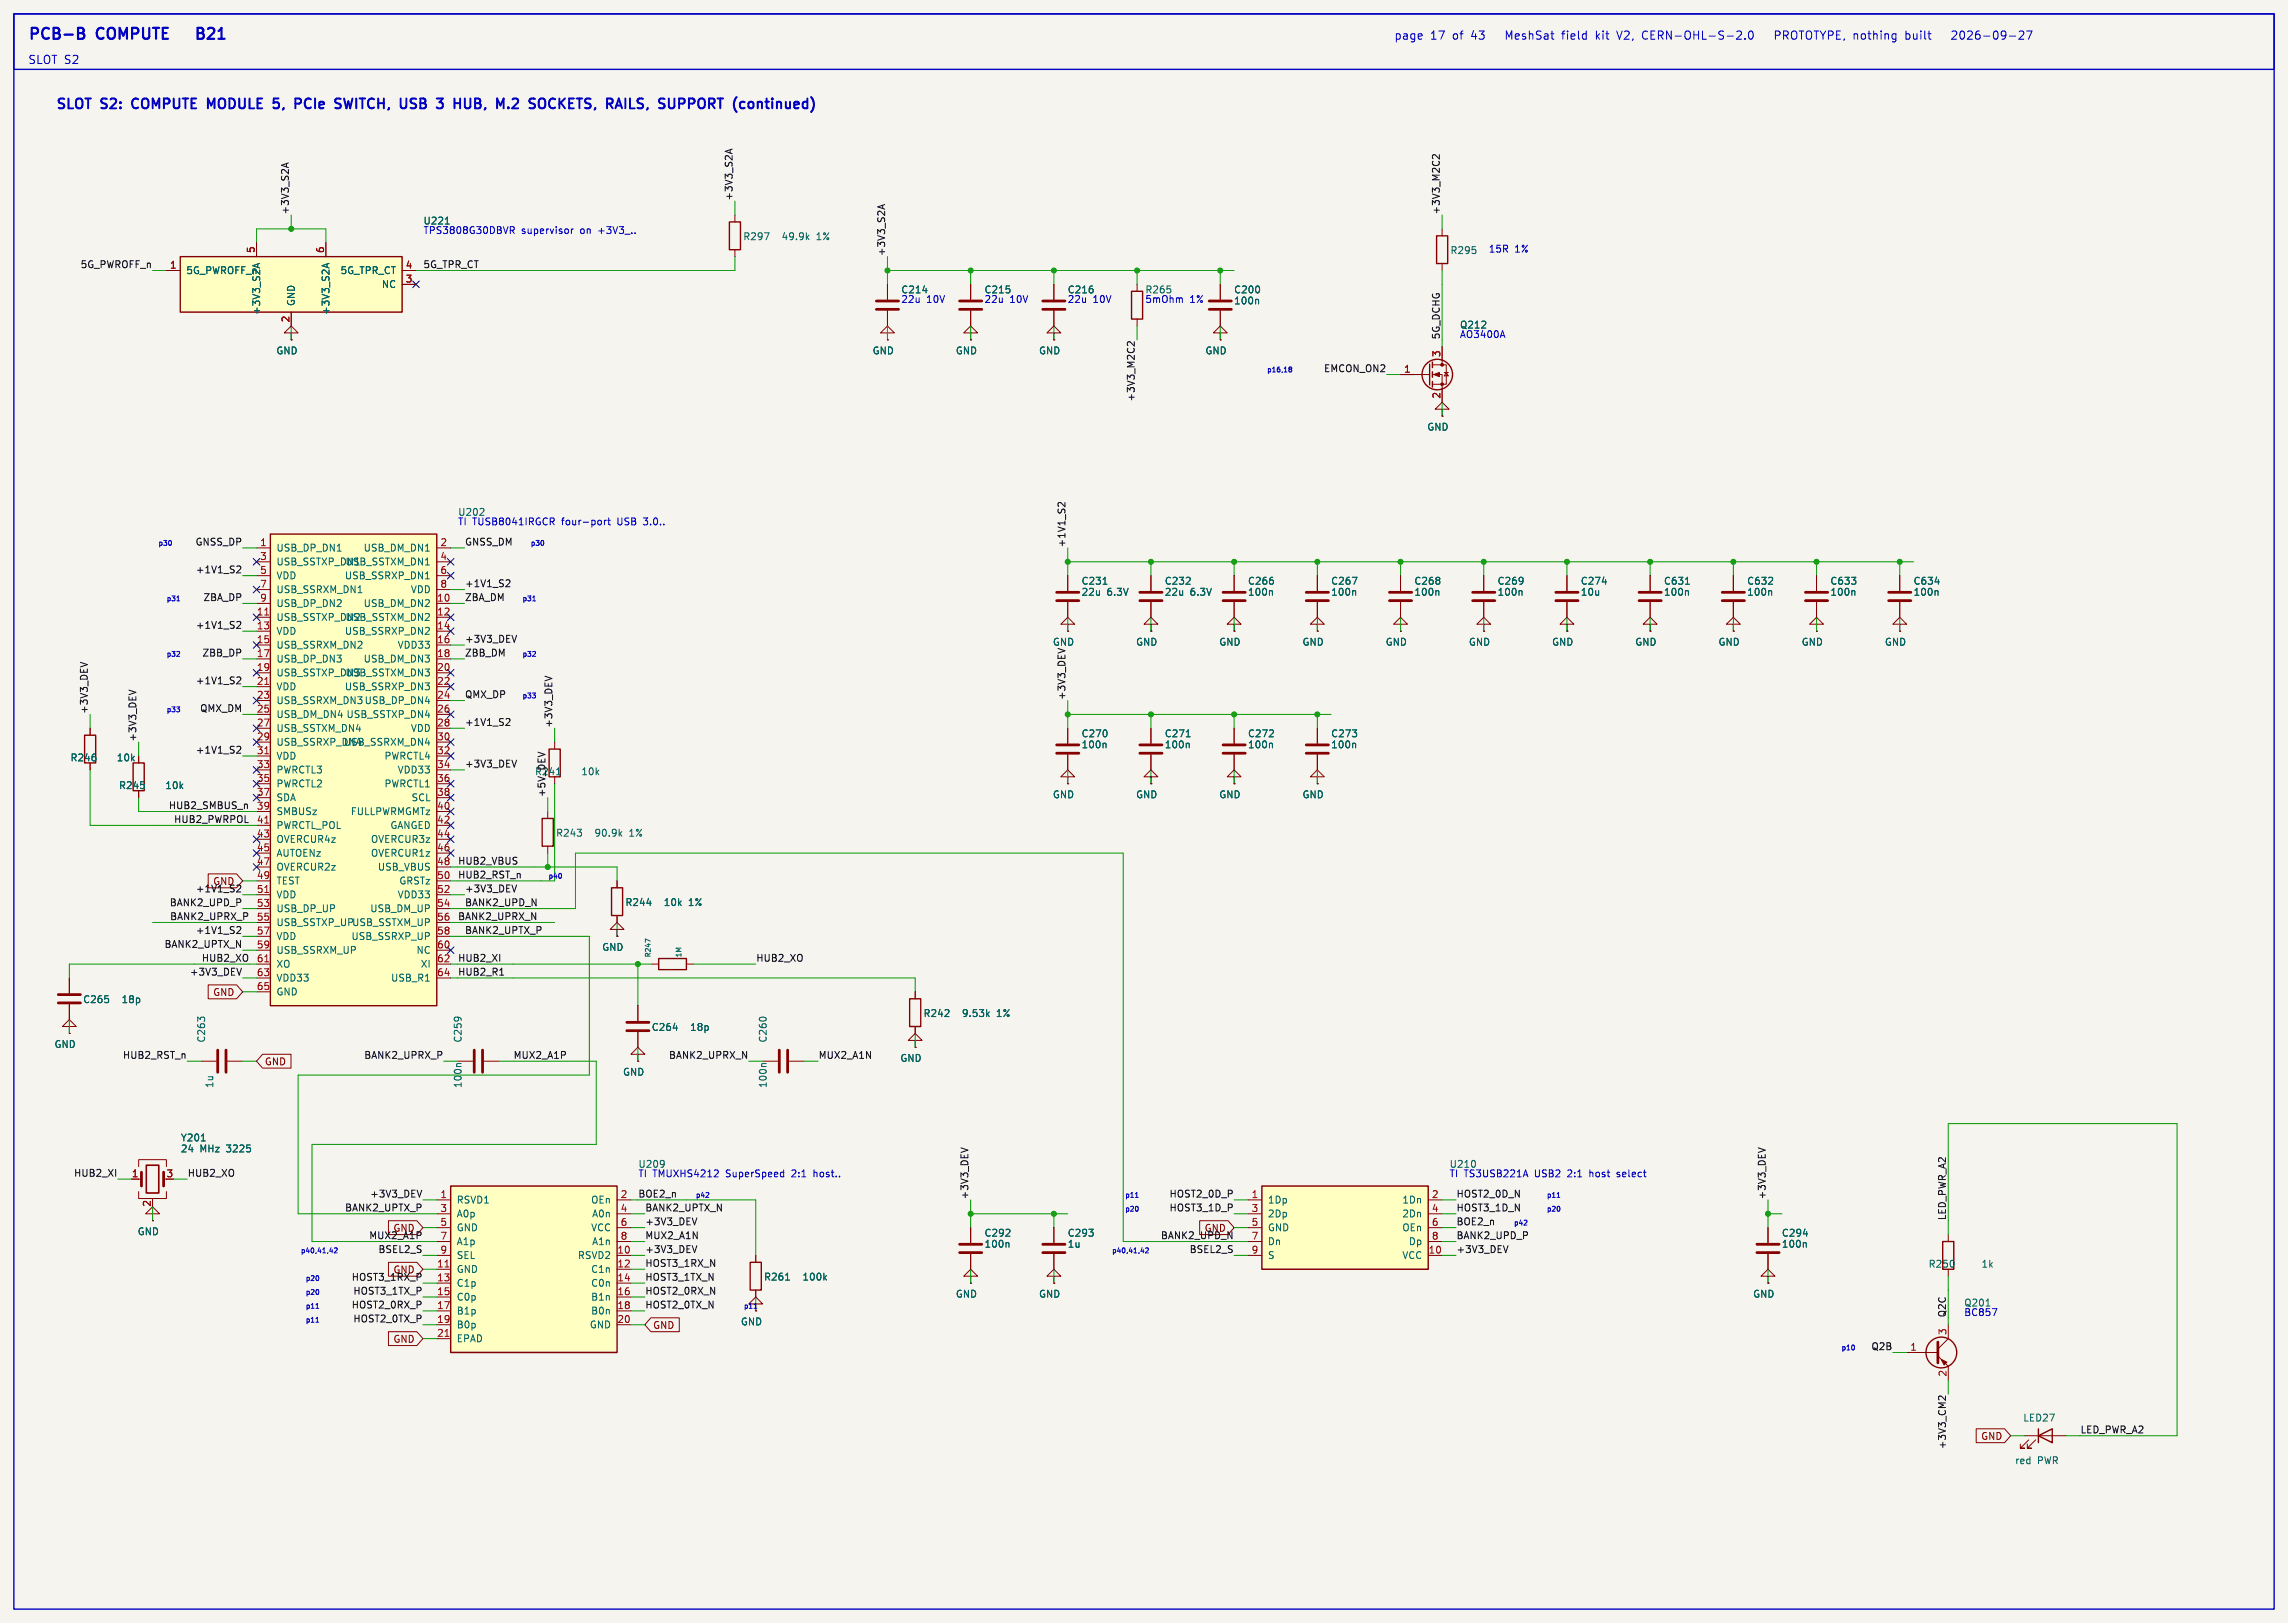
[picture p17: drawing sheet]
<svg xmlns="http://www.w3.org/2000/svg" width="419mm" height="297mm" viewBox="0 0 419 297" stroke-linecap="round" stroke-linejoin="round" font-family="sans-serif">
<defs><g id="words">
<g font-size="2.8" fill="#0000c2">
<text x="5.1" y="7.4">PCB-B</text>
<text x="17.9" y="7.4">COMPUTE</text>
<text x="38.7" y="7.4">B21</text>
</g>
<g font-size="2.5" fill="#0000c2">
<text x="10.2" y="20.1">SLOT</text>
<text x="18.7" y="20.1">S2:</text>
<text x="25.1" y="20.1">COMPUTE</text>
<text x="39.6" y="20.1">MODULE</text>
<text x="52.4" y="20.1">5,</text>
<text x="57" y="20.1">PCIe</text>
<text x="65.1" y="20.1">SWITCH,</text>
<text x="77.8" y="20.1">USB</text>
<text x="85.3" y="20.1">3</text>
<text x="89.1" y="20.1">HUB,</text>
<text x="97.6" y="20.1">M.2</text>
<text x="104.3" y="20.1">SOCKETS,</text>
<text x="119.2" y="20.1">RAILS,</text>
<text x="129.5" y="20.1">SUPPORT</text>
<text x="143.8" y="20.1">(continued)</text>
</g>
<g font-size="2.1" fill="#0000c2">
<text x="5.1" y="11.8">SLOT S2</text>
<text x="255.3" y="7.4">page</text>
<text x="262" y="7.4">17</text>
<text x="266.1" y="7.4">of</text>
<text x="269.6" y="7.4">43</text>
<text x="276.4" y="7.4">MeshSat</text>
<text x="286.9" y="7.4">field</text>
<text x="293.2" y="7.4">kit</text>
<text x="297.3" y="7.4">V2,</text>
<text x="302" y="7.4">CERN-OHL-S-2.0</text>
<text x="326.8" y="7.4">PROTOTYPE, nothing</text>
<text x="351" y="7.4">built</text>
<text x="360" y="7.4">2026-09-27</text>
</g>
<g font-size="1.8" fill="#0f0f0f">
<text x="53" y="39.4" transform="rotate(-90 53 39.4)">+3V3_S2A</text>
<text x="134.3" y="36.8" transform="rotate(-90 134.3 36.8)">+3V3_S2A</text>
<text x="263.8" y="39.4" transform="rotate(-90 263.8 39.4)">+3V3_M2C2</text>
<text x="162.2" y="47" transform="rotate(-90 162.2 47)">+3V3_S2A</text>
<text x="14.7" y="49.2">5G_PWROFF_n</text>
<text x="77.5" y="49.2">5G_TPR_CT</text>
<text x="263.8" y="62.2" transform="rotate(-90 263.8 62.2)">5G_DCHG</text>
<text x="242.4" y="68.2">EMCON_ON2</text>
<text x="207.9" y="73.6" transform="rotate(-90 207.9 73.6)">+3V3_M2C2</text>
<text x="35.7" y="100">GNSS_DP</text>
<text x="85.1" y="100">GNSS_DM</text>
<text x="195.2" y="100.3" transform="rotate(-90 195.2 100.3)">+1V1_S2</text>
<text x="35.8" y="105.1">+1V1_S2</text>
<text x="85.1" y="107.6">+1V1_S2</text>
<text x="37.2" y="110.1">ZBA_DP</text>
<text x="85.1" y="110.1">ZBA_DM</text>
<text x="35.8" y="115.2">+1V1_S2</text>
<text x="85.1" y="117.8">+3V3_DEV</text>
<text x="35.8" y="125.4">+1V1_S2</text>
<text x="37" y="120.3">ZBB_DP</text>
<text x="85.1" y="120.3">ZBB_DM</text>
<text x="16.2" y="130.8" transform="rotate(-90 16.2 130.8)">+3V3_DEV</text>
<text x="36.6" y="130.5">QMX_DM</text>
<text x="85.1" y="127.9">QMX_DP</text>
<text x="195.2" y="128.3" transform="rotate(-90 195.2 128.3)">+3V3_DEV</text>
<text x="25.1" y="135.9" transform="rotate(-90 25.1 135.9)">+3V3_DEV</text>
<text x="85.1" y="133">+1V1_S2</text>
<text x="101.3" y="133.4" transform="rotate(-90 101.3 133.4)">+3V3_DEV</text>
<text x="35.8" y="138.1">+1V1_S2</text>
<text x="85.1" y="140.6">+3V3_DEV</text>
<text x="97.9" y="142.1">R241</text>
<text x="30.8" y="148.2">HUB2_SMBUS_n</text>
<text x="100" y="146.1" transform="rotate(-90 100 146.1)">+5V_DEV</text>
<text x="31.8" y="150.8">HUB2_PWRPOL</text>
<text x="83.8" y="160.9">HUB2_RST_n</text>
<text x="83.8" y="158.4">HUB2_VBUS</text>
<text x="31" y="166">BANK2_UPD_P</text>
<text x="35.8" y="163.5">+1V1_S2</text>
<text x="38.9" y="162.2">GND</text>
<text x="85.1" y="166">BANK2_UPD_N</text>
<text x="85.1" y="163.5">+3V3_DEV</text>
<text x="30" y="173.6">BANK2_UPTX_N</text>
<text x="31.1" y="168.6">BANK2_UPRX_P</text>
<text x="35.8" y="171.1">+1V1_S2</text>
<text x="83.8" y="168.6">BANK2_UPRX_N</text>
<text x="85.1" y="171.1">BANK2_UPTX_P</text>
<text x="34.7" y="178.7">+3V3_DEV</text>
<text x="36.9" y="176.2">HUB2_XO</text>
<text x="83.8" y="178.7">HUB2_R1</text>
<text x="83.8" y="176.2">HUB2_XI</text>
<text x="138.4" y="176.2">HUB2_XO</text>
<text x="22.4" y="194">HUB2_RST_n</text>
<text x="66.6" y="194">BANK2_UPRX_P</text>
<text x="94" y="194">MUX2_A1P</text>
<text x="122.4" y="194">BANK2_UPRX_N</text>
<text x="149.9" y="194">MUX2_A1N</text>
<text x="13.5" y="215.6">HUB2_XI</text>
<text x="34.3" y="215.6">HUB2_XO</text>
<text x="63.1" y="221.9">BANK2_UPTX_P</text>
<text x="67.7" y="219.4">+3V3_DEV</text>
<text x="116.8" y="219.4">BOE2_n</text>
<text x="118.1" y="221.9">BANK2_UPTX_N</text>
<text x="177.5" y="219.7" transform="rotate(-90 177.5 219.7)">+3V3_DEV</text>
<text x="214.1" y="221.9">HOST3_1D_P</text>
<text x="214.1" y="219.4">HOST2_0D_P</text>
<text x="266.7" y="221.9">HOST3_1D_N</text>
<text x="266.7" y="219.4">HOST2_0D_N</text>
<text x="323.5" y="219.7" transform="rotate(-90 323.5 219.7)">+3V3_DEV</text>
<text x="67.5" y="227">MUX2_A1P</text>
<text x="72" y="225.7">GND</text>
<text x="118.1" y="224.4">+3V3_DEV</text>
<text x="118.1" y="227">MUX2_A1N</text>
<text x="212.6" y="227">BANK2_UPD_N</text>
<text x="220.6" y="225.7">GND</text>
<text x="266.7" y="224.4">BOE2_n</text>
<text x="266.7" y="227">BANK2_UPD_P</text>
<text x="356.5" y="223.5" transform="rotate(-90 356.5 223.5)">LED_PWR_A2</text>
<text x="69.2" y="229.5">BSEL2_S</text>
<text x="72" y="233.4">GND</text>
<text x="118.1" y="229.5">+3V3_DEV</text>
<text x="118.1" y="232.1">HOST3_1RX_N</text>
<text x="217.8" y="229.5">BSEL2_S</text>
<text x="266.7" y="229.5">+3V3_DEV</text>
<text x="64.3" y="234.6">HOST3_1RX_P</text>
<text x="64.3" y="239.7">HOST2_0RX_P</text>
<text x="64.6" y="237.1">HOST3_1TX_P</text>
<text x="118.1" y="237.1">HOST2_0RX_N</text>
<text x="118.1" y="239.7">HOST2_0TX_N</text>
<text x="118.1" y="234.6">HOST3_1TX_N</text>
<text x="64.6" y="242.2">HOST2_0TX_P</text>
<text x="356.5" y="241.3" transform="rotate(-90 356.5 241.3)">Q2C</text>
<text x="342.7" y="247.3">Q2B</text>
<text x="381" y="262.5">LED_PWR_A2</text>
<text x="356.5" y="265.5" transform="rotate(-90 356.5 265.5)">+3V3_CM2</text>
</g>
<g font-size="1.8" fill="#006464">
<text x="77.5" y="41.3">U221</text>
<text x="77.5" y="42.9">TPS3808G30DBVR</text>
<text x="136" y="44.2">R297</text>
<text x="143.1" y="44.2">49.9k</text>
<text x="149.5" y="44.2">1%</text>
<text x="265.6" y="46.7">R295</text>
<text x="34" y="50.4">5G_PWROFF_n</text>
<text x="62.3" y="50.4">5G_TPR_CT</text>
<text x="69.8" y="52.9">NC</text>
<text x="165" y="53.9">C214</text>
<text x="180.2" y="53.9">C215</text>
<text x="195.5" y="53.9">C216</text>
<text x="226" y="53.9">C200</text>
<text x="47.9" y="57.8" transform="rotate(-90 47.9 57.8)">+3V3_S2A</text>
<text x="54.2" y="56.1" transform="rotate(-90 54.2 56.1)">GND</text>
<text x="60.6" y="57.8" transform="rotate(-90 60.6 57.8)">+3V3_S2A</text>
<text x="226" y="55.9">100n</text>
<text x="50.5" y="65.1">GND</text>
<text x="159.7" y="65.1">GND</text>
<text x="175" y="65.1">GND</text>
<text x="190.2" y="65.1">GND</text>
<text x="220.7" y="65.1">GND</text>
<text x="267.3" y="60.4">Q212</text>
<text x="261.3" y="79.1">GND</text>
<text x="50.5" y="101.2">USB_DP_DN1</text>
<text x="66.5" y="101.2">USB_DM_DN1</text>
<text x="50.5" y="103.7">USB_SSTXP_DN1</text>
<text x="50.5" y="106.3">VDD</text>
<text x="63.1" y="106.3">USB_SSRXP_DN1</text>
<text x="63.2" y="103.7">USB_SSTXM_DN1</text>
<text x="198" y="107.3">C231</text>
<text x="213.3" y="107.3">C232</text>
<text x="228.5" y="107.3">C266</text>
<text x="243.7" y="107.3">C267</text>
<text x="259" y="107.3">C268</text>
<text x="274.2" y="107.3">C269</text>
<text x="289.5" y="107.3">C274</text>
<text x="304.7" y="107.3">C631</text>
<text x="319.9" y="107.3">C632</text>
<text x="335.2" y="107.3">C633</text>
<text x="350.4" y="107.3">C634</text>
<text x="50.5" y="108.8">USB_SSRXM_DN1</text>
<text x="50.5" y="111.4">USB_DP_DN2</text>
<text x="50.5" y="113.9">USB_SSTXP_DN2</text>
<text x="63.2" y="113.9">USB_SSTXM_DN2</text>
<text x="66.5" y="111.4">USB_DM_DN2</text>
<text x="75.2" y="108.8">VDD</text>
<text x="198" y="109.3">22u</text>
<text x="202.8" y="109.3">6.3V</text>
<text x="213.3" y="109.3">22u</text>
<text x="218" y="109.3">6.3V</text>
<text x="228.5" y="109.3">100n</text>
<text x="243.7" y="109.3">100n</text>
<text x="259" y="109.3">100n</text>
<text x="274.2" y="109.3">100n</text>
<text x="289.5" y="109.3">10u</text>
<text x="304.7" y="109.3">100n</text>
<text x="319.9" y="109.3">100n</text>
<text x="335.2" y="109.3">100n</text>
<text x="350.4" y="109.3">100n</text>
<text x="50.5" y="116.4">VDD</text>
<text x="50.5" y="119">USB_SSRXM_DN2</text>
<text x="63.1" y="116.4">USB_SSRXP_DN2</text>
<text x="72.7" y="119">VDD33</text>
<text x="192.8" y="118.4">GND</text>
<text x="208" y="118.4">GND</text>
<text x="223.2" y="118.4">GND</text>
<text x="238.5" y="118.4">GND</text>
<text x="253.7" y="118.4">GND</text>
<text x="269" y="118.4">GND</text>
<text x="284.2" y="118.4">GND</text>
<text x="299.4" y="118.4">GND</text>
<text x="314.7" y="118.4">GND</text>
<text x="329.9" y="118.4">GND</text>
<text x="345.2" y="118.4">GND</text>
<text x="50.5" y="121.5">USB_DP_DN3</text>
<text x="50.5" y="124.1">USB_SSTXP_DN3</text>
<text x="63.2" y="124.1">USB_SSTXM_DN3</text>
<text x="66.5" y="121.5">USB_DM_DN3</text>
<text x="50.5" y="126.6">VDD</text>
<text x="50.5" y="129.1">USB_SSRXM_DN3 USB_DP_DN4</text>
<text x="50.5" y="131.7">USB_DM_DN4 USB_SSTXP_DN4</text>
<text x="63.1" y="126.6">USB_SSRXP_DN3</text>
<text x="50.5" y="134.2">USB_SSTXM_DN4</text>
<text x="50.5" y="136.8">USB_SSRXP_DN4</text>
<text x="62.9" y="136.8">USB_SSRXM_DN4</text>
<text x="75.2" y="134.2">VDD</text>
<text x="198" y="135.2">C270</text>
<text x="198" y="137.2">100n</text>
<text x="213.3" y="135.2">C271</text>
<text x="213.3" y="137.2">100n</text>
<text x="228.5" y="135.2">C272</text>
<text x="228.5" y="137.2">100n</text>
<text x="243.7" y="135.2">C273</text>
<text x="243.7" y="137.2">100n</text>
<text x="12.8" y="139.6">R246</text>
<text x="21.3" y="139.6">10k</text>
<text x="50.5" y="139.3">VDD</text>
<text x="50.5" y="141.8">PWRCTL3</text>
<text x="70.3" y="139.3">PWRCTL4</text>
<text x="72.7" y="141.8">VDD33</text>
<text x="106.4" y="142.1">10k</text>
<text x="21.7" y="144.7">R245</text>
<text x="30.2" y="144.7">10k</text>
<text x="50.5" y="144.4">PWRCTL2</text>
<text x="50.5" y="146.9">SDA</text>
<text x="50.5" y="149.5">SMBUSz</text>
<text x="64.2" y="149.5">FULLPWRMGMTz</text>
<text x="70.3" y="144.4">PWRCTL1</text>
<text x="75.3" y="146.9">SCL</text>
<text x="192.8" y="146.4">GND</text>
<text x="208" y="146.4">GND</text>
<text x="223.2" y="146.4">GND</text>
<text x="238.5" y="146.4">GND</text>
<text x="50.5" y="152">PWRCTL_POL</text>
<text x="50.5" y="154.5">OVERCUR4z</text>
<text x="67.8" y="154.5">OVERCUR3z</text>
<text x="71.4" y="152">GANGED</text>
<text x="101.8" y="153.4">R243</text>
<text x="108.8" y="153.4">90.9k</text>
<text x="115.2" y="153.4">1%</text>
<text x="50.5" y="157.1">AUTOENz</text>
<text x="50.5" y="159.6">OVERCUR2z</text>
<text x="67.8" y="157.1">OVERCUR1z</text>
<text x="69.1" y="159.6">USB_VBUS</text>
<text x="50.5" y="162.2">TEST</text>
<text x="50.5" y="164.7">VDD</text>
<text x="50.5" y="167.2">USB_DP_UP</text>
<text x="67.7" y="167.2">USB_DM_UP</text>
<text x="72.7" y="164.7">VDD33</text>
<text x="73" y="162.2">GRSTz</text>
<text x="114.5" y="166.1">R244</text>
<text x="121.5" y="166.1">10k</text>
<text x="126.1" y="166.1">1%</text>
<text x="50.5" y="169.8">USB_SSTXP_UPUSB_SSTXM_UP</text>
<text x="50.5" y="172.3">VDD</text>
<text x="64.3" y="172.3">USB_SSRXP_UP</text>
<text x="50.5" y="174.9">USB_SSRXM_UP</text>
<text x="50.5" y="177.4">XO</text>
<text x="50.5" y="179.9">VDD33</text>
<text x="71.5" y="179.9">USB_R1</text>
<text x="76.2" y="174.9">NC</text>
<text x="77" y="177.4">XI</text>
<text x="110.2" y="174.3">GND</text>
<text x="15.1" y="183.9">C265</text>
<text x="22.2" y="183.9">18p</text>
<text x="50.5" y="182.5">GND</text>
<text x="37.8" y="191" transform="rotate(-90 37.8 191)">C263</text>
<text x="84.8" y="191" transform="rotate(-90 84.8 191)">C259</text>
<text x="119.3" y="189">C264</text>
<text x="126.3" y="189">18p</text>
<text x="140.6" y="191" transform="rotate(-90 140.6 191)">C260</text>
<text x="169.1" y="186.4">R242</text>
<text x="176.1" y="186.4">9.53k</text>
<text x="182.5" y="186.4">1%</text>
<text x="9.9" y="192.1">GND</text>
<text x="114" y="197.2">GND</text>
<text x="164.8" y="194.6">GND</text>
<text x="39.3" y="199.3" transform="rotate(-90 39.3 199.3)">1u</text>
<text x="84.8" y="199.3" transform="rotate(-90 84.8 199.3)">100n</text>
<text x="140.6" y="199.3" transform="rotate(-90 140.6 199.3)">100n</text>
<text x="33" y="209.2">Y201</text>
<text x="33" y="211.2">24</text>
<text x="36.6" y="211.2">MHz</text>
<text x="41.6" y="211.2">3225</text>
<text x="83.6" y="220.6">RSVD1</text>
<text x="108.2" y="220.6">OEn</text>
<text x="232.2" y="220.6">1Dp</text>
<text x="256.8" y="220.6">1Dn</text>
<text x="25.1" y="226.4">GND</text>
<text x="83.6" y="223.1">A0p</text>
<text x="83.6" y="225.7">GND</text>
<text x="108.2" y="225.7">VCC</text>
<text x="108.4" y="223.1">A0n</text>
<text x="180.2" y="226.6">C292</text>
<text x="195.5" y="226.6">C293</text>
<text x="232.2" y="223.1">2Dp</text>
<text x="232.2" y="225.7">GND</text>
<text x="256.8" y="223.1">2Dn</text>
<text x="256.8" y="225.7">OEn</text>
<text x="326.3" y="226.6">C294</text>
<text x="83.6" y="228.2">A1p</text>
<text x="83.6" y="230.7">SEL</text>
<text x="83.6" y="233.3">GND</text>
<text x="105.8" y="230.7">RSVD2</text>
<text x="108.2" y="233.3">C1n</text>
<text x="108.4" y="228.2">A1n</text>
<text x="180.2" y="228.7">100n</text>
<text x="195.5" y="228.7">1u</text>
<text x="232.2" y="228.2">Dn</text>
<text x="232.2" y="230.7">S</text>
<text x="256.8" y="230.7">VCC</text>
<text x="258" y="228.2">Dp</text>
<text x="326.3" y="228.7">100n</text>
<text x="353.2" y="232.3">R250</text>
<text x="362.9" y="232.3">1k</text>
<text x="83.6" y="235.8">C1p</text>
<text x="83.6" y="238.4">C0p</text>
<text x="108.2" y="235.8">C0n</text>
<text x="108.2" y="238.4">B1n</text>
<text x="139.9" y="234.7">R261</text>
<text x="146.9" y="234.7">100k</text>
<text x="175" y="237.8">GND</text>
<text x="190.2" y="237.8">GND</text>
<text x="321" y="237.8">GND</text>
<text x="83.6" y="240.9">B1p</text>
<text x="83.6" y="243.4">B0p</text>
<text x="83.6" y="246">EPAD</text>
<text x="107.9" y="243.4">GND</text>
<text x="108.2" y="240.9">B0n</text>
<text x="135.6" y="242.9">GND</text>
<text x="370.5" y="260.5">LED27</text>
<text x="369" y="268.3">red</text>
<text x="373.2" y="268.3">PWR</text>
</g>
<g font-size="1.8" fill="#a90000">
<text x="46.7" y="46.4" transform="rotate(-90 46.7 46.4)">5</text>
<text x="59.4" y="46.4" transform="rotate(-90 59.4 46.4)">6</text>
<text x="31" y="49.3">1</text>
<text x="74.2" y="49.3">4</text>
<text x="74.2" y="51.8">3</text>
<text x="53.1" y="59.1" transform="rotate(-90 53.1 59.1)">2</text>
<text x="263.9" y="65.5" transform="rotate(-90 263.9 65.5)">3</text>
<text x="257.1" y="68.3">1</text>
<text x="263.9" y="73.1" transform="rotate(-90 263.9 73.1)">2</text>
<text x="47.6" y="100.1">1</text>
<text x="80.6" y="100.1">2</text>
<text x="47.6" y="102.6">3</text>
<text x="47.6" y="105.2">5</text>
<text x="47.6" y="107.7">7</text>
<text x="80.6" y="102.6">4</text>
<text x="80.6" y="105.2">6</text>
<text x="80.6" y="107.7">8</text>
<text x="46.9" y="112.8">11</text>
<text x="47.6" y="110.2">9</text>
<text x="80" y="110.2">10</text>
<text x="80" y="112.8">12</text>
<text x="46.9" y="115.3">13</text>
<text x="46.9" y="117.9">15</text>
<text x="80" y="115.3">14</text>
<text x="80" y="117.9">16</text>
<text x="46.9" y="120.4">17</text>
<text x="46.9" y="122.9">19</text>
<text x="46.9" y="125.5">21</text>
<text x="80" y="120.4">18</text>
<text x="80" y="122.9">20</text>
<text x="80" y="125.5">22</text>
<text x="46.9" y="128">23</text>
<text x="46.9" y="130.6">25</text>
<text x="80" y="128">24</text>
<text x="80" y="130.6">26</text>
<text x="46.9" y="133.1">27</text>
<text x="46.9" y="135.6">29</text>
<text x="80" y="133.1">28</text>
<text x="80" y="135.6">30</text>
<text x="46.9" y="138.2">31</text>
<text x="46.9" y="140.7">33</text>
<text x="46.9" y="143.3">35</text>
<text x="80" y="138.2">32</text>
<text x="80" y="140.7">34</text>
<text x="80" y="143.3">36</text>
<text x="46.9" y="145.8">37</text>
<text x="46.9" y="148.3">39</text>
<text x="80" y="145.8">38</text>
<text x="80" y="148.3">40</text>
<text x="46.9" y="150.9">41</text>
<text x="46.9" y="153.4">43</text>
<text x="46.9" y="156">45</text>
<text x="80" y="150.9">42</text>
<text x="80" y="153.4">44</text>
<text x="80" y="156">46</text>
<text x="46.9" y="158.5">47</text>
<text x="46.9" y="161">49</text>
<text x="80" y="158.5">48</text>
<text x="80" y="161">50</text>
<text x="46.9" y="163.6">51</text>
<text x="46.9" y="166.1">53</text>
<text x="80" y="163.6">52</text>
<text x="80" y="166.1">54</text>
<text x="46.9" y="168.7">55</text>
<text x="46.9" y="171.2">57</text>
<text x="46.9" y="173.7">59</text>
<text x="80" y="168.7">56</text>
<text x="80" y="171.2">58</text>
<text x="80" y="173.7">60</text>
<text x="46.9" y="176.3">61</text>
<text x="46.9" y="178.8">63</text>
<text x="80" y="176.3">62</text>
<text x="80" y="178.8">64</text>
<text x="46.9" y="181.4">65</text>
<text x="24.1" y="215.6">1</text>
<text x="30.4" y="215.6">3</text>
<text x="27.7" y="221.1" transform="rotate(-90 27.7 221.1)">2</text>
<text x="80.6" y="219.5">1</text>
<text x="80.6" y="222">3</text>
<text x="113.6" y="219.5">2</text>
<text x="113.6" y="222">4</text>
<text x="229.2" y="219.5">1</text>
<text x="229.2" y="222">3</text>
<text x="262.2" y="219.5">2</text>
<text x="262.2" y="222">4</text>
<text x="80.6" y="224.5">5</text>
<text x="80.6" y="227.1">7</text>
<text x="113.6" y="224.5">6</text>
<text x="113.6" y="227.1">8</text>
<text x="229.2" y="224.5">5</text>
<text x="229.2" y="227.1">7</text>
<text x="262.2" y="224.5">6</text>
<text x="262.2" y="227.1">8</text>
<text x="80" y="232.2">11</text>
<text x="80.6" y="229.6">9</text>
<text x="113" y="229.6">10</text>
<text x="113" y="232.2">12</text>
<text x="229.2" y="229.6">9</text>
<text x="261.6" y="229.6">10</text>
<text x="80" y="234.7">13</text>
<text x="80" y="237.2">15</text>
<text x="80" y="239.8">17</text>
<text x="113" y="234.7">14</text>
<text x="113" y="237.2">16</text>
<text x="113" y="239.8">18</text>
<text x="80" y="242.3">19</text>
<text x="80" y="244.9">21</text>
<text x="113" y="242.3">20</text>
<text x="356.6" y="244.5" transform="rotate(-90 356.6 244.5)">3</text>
<text x="349.8" y="247.4">1</text>
<text x="356.6" y="252.2" transform="rotate(-90 356.6 252.2)">2</text>
</g>
<g font-size="1.8" fill="#0000c2">
<text x="95.5" y="42.9">supervisor</text>
<text x="106.4" y="42.9">on</text>
<text x="109.9" y="42.9">+3V3_..</text>
<text x="272.6" y="46.3">15R</text>
<text x="277.5" y="46.3">1%</text>
<text x="209.7" y="53.9">R265</text>
<text x="165" y="55.6">22u</text>
<text x="169.7" y="55.6">10V</text>
<text x="180.2" y="55.6">22u</text>
<text x="185" y="55.6">10V</text>
<text x="195.5" y="55.6">22u</text>
<text x="200.2" y="55.6">10V</text>
<text x="209.7" y="55.6">5mOhm</text>
<text x="217.9" y="55.6">1%</text>
<text x="267.3" y="62">AO3400A</text>
<text x="83.8" y="94.6">U202</text>
<text x="83.8" y="96.3">TI TUSB8041IRGCR</text>
<text x="103" y="96.3">four-port</text>
<text x="113.4" y="96.3">USB</text>
<text x="118.4" y="96.3">3.0..</text>
<text x="116.8" y="215.7">TI TMUXHS4212</text>
<text x="116.8" y="214">U209</text>
<text x="133.1" y="215.7">SuperSpeed</text>
<text x="145.3" y="215.7">2:1</text>
<text x="149.5" y="215.7">host..</text>
<text x="265.4" y="215.7">TI TS3USB221A</text>
<text x="265.4" y="214">U210</text>
<text x="281.3" y="215.7">USB2</text>
<text x="287.4" y="215.7">2:1</text>
<text x="291.6" y="215.7">host</text>
<text x="296.9" y="215.7">select</text>
<text x="359.7" y="239.4">Q201</text>
<text x="359.7" y="241.1">BC857</text>
</g>
<g font-size="1.8" fill="#840000">
<text x="38.9" y="182.6">GND</text>
<text x="48.4" y="195.3">GND</text>
<text x="119.5" y="243.5">GND</text>
<text x="72" y="246.1">GND</text>
<text x="362.8" y="263.8">GND</text>
</g>
<g font-size="1.3" fill="#0000c2">
<text x="232" y="68.2">p16,18</text>
<text x="28.9" y="100">p30</text>
<text x="97.1" y="100">p30</text>
<text x="30.4" y="110.1">p31</text>
<text x="95.6" y="110.1">p31</text>
<text x="30.4" y="120.3">p32</text>
<text x="95.6" y="120.3">p32</text>
<text x="30.4" y="130.5">p33</text>
<text x="95.6" y="127.9">p33</text>
<text x="100.4" y="160.9">p40</text>
<text x="127.4" y="219.4">p42</text>
<text x="206" y="221.9">p20</text>
<text x="206" y="219.4">p11</text>
<text x="283.3" y="221.9">p20</text>
<text x="283.3" y="219.4">p11</text>
<text x="277.2" y="224.4">p42</text>
<text x="55" y="229.5">p40,41,42</text>
<text x="203.6" y="229.5">p40,41,42</text>
<text x="55.9" y="234.6">p20</text>
<text x="55.9" y="237.1">p20</text>
<text x="55.9" y="239.7">p11</text>
<text x="55.9" y="242.2">p11</text>
<text x="337.2" y="247.3">p10</text>
</g>
<g font-size="1.3" fill="#006464">
<text x="119.4" y="175.4" transform="rotate(-90 119.4 175.4)">R247</text>
<text x="125" y="175.4" transform="rotate(-90 125 175.4)">1M</text>
</g>
<text font-size="1.3" fill="#840000" x="136.2" y="239.7">p11</text>
</g></defs>
<path d="M-.1 -.1h419.2v297.3h-419.2z" fill="#f5f4ef" stroke="#f5f4ef" stroke-width=".18"/>
<g fill="none" stroke="#840000" stroke-width=".18">
<path d="M177.8 233.7h1.3l-1.3-1.3-1.3 1.3h1.3v1.3M177.8 235h.1M177.8 224.8v2.8M177.8 229.6v2.8M193 233.7h1.3l-1.3-1.3-1.2 1.3h1.2v1.3M193 235h.1M193 224.8v2.8M193 229.6v2.8M323.8 233.7h1.3l-1.3-1.3-1.2 1.3h1.2v1.3M323.8 235h.1M323.8 224.8v2.8M323.8 229.6v2.8"/>
<path d="M356.9 226.1v1.2M356.9 232.4v1.3M349.2 247.7h5.8M355 248.3l1.9 1.9v2.5M356.9 242.6v2.5l-1.9 1.9M370.8 262.9h7.7M371.6 263.7l-1.5 1.5h.7h-.7v-.8M372.9 263.7l-1.6 1.5h.8h-.8v-.8"/>
</g>
<g fill="none" stroke="#840000" stroke-width=".25">
<path d="M355.9 227.3h2v5.1h-2zM373.4 262.9l2.5-1.3v2.6zM373.4 261.6v2.6"/>
<circle cx="355.6" cy="247.6" r="2.82"/>
</g>
<path d="M175.8 227.8h4M175.8 229.4h4M191 227.8h4.1M191 229.4h4.1M321.8 227.8h4.1M321.8 229.4h4.1M355 245.7v3.9" fill="none" stroke="#840000" stroke-width=".51"/>
<path d="M184.6 227.5l.2 .2v.7M330.3 225.9h.8M330.7 227.5l.2 .2v.7" fill="none" stroke="#006464" stroke-width=".18"/>
<path d="M355.6 248.9l1 .5-.5 .5z" fill="#840000" stroke="#840000" stroke-width=".18"/>
<path d="M231.1 217.2h30.5v15.2h-30.5z" fill="#ffffc2"/>
<path d="M166.6 182.9h2.1v5.1h-2.1zM231.1 217.2h30.5v15.2h-30.5zM137.4 231.1h2v5.1h-2z" fill="none" stroke="#840000" stroke-width=".25"/>
<g fill="none" stroke="#840000" stroke-width=".18">
<path d="M12.7 179.1v2.8M12.7 188h1.3l-1.3-1.3-1.3 1.3h1.3v1.2M12.7 189.2h.1M12.7 183.9v2.8M36.8 194.3h2.8M41.7 194.3h2.7M83.8 194.3h2.8M88.6 194.3h2.8M167.6 190.5h1.3l-1.3-1.3-1.2 1.3h1.2v1.3M167.6 191.8h.1M167.6 181.6v1.3M167.6 188v1.2"/>
<path d="M24.1 215.9h1.8M25.4 213.6v-1.3h5.1v1.3M25.4 218.2v1.3h5.1v-1.3M27.9 219.5v.2M228.6 219.7h2.5M261.6 219.7h2.6M27.9 222.3h1.3l-1.3-1.3-1.2 1.3h1.2v1.2M27.9 223.5h.1M138.4 238.8h1.3l-1.3-1.3-1.2 1.3h1.2v1.2M138.4 229.9v1.2M138.4 236.2v1.3M228.6 222.3h2.5"/>
<path d="M228.6 224.8h2.5M228.6 227.3h2.5M228.6 229.9h2.5M261.6 222.3h2.6M261.6 224.8h2.6M261.6 227.3h2.6M261.6 229.9h2.6"/>
</g>
<path d="M84.5 194.7h-.7l-.2 .2M180.8 185.7l.4 .4M181.2 185.3l-.5 .5M36.9 208.9h.7M270.2 212.7v.8M143.9 234.4h.7M151 233.9l.4 .5M151.4 233.5l-.5 .5" fill="none" stroke="#006464" stroke-width=".18"/>
<path d="M10.7 182.1h4M10.7 183.6h4M39.9 192.3v4M41.4 192.3v4M86.9 192.3v4M88.4 192.3v4M25.9 214.6v2.6M30 214.6v2.6" fill="none" stroke="#840000" stroke-width=".51"/>
<path d="M26.8 213.4h2.3v5h-2.3z" fill="none" stroke="#840000" stroke-width=".3"/>
<path d="M82.5 217.2h30.5v30.5h-30.5z" fill="#ffffc2"/>
<g fill="none" stroke="#840000" stroke-width=".25">
<path d="M133.6 40.6h2v5.1h-2zM207.3 53.3h2v5.1h-2zM263.1 43.2h2.1v5.1h-2.1zM261.9 66.7v3.8M262.4 66.3v1M262.4 68.1v1M262.4 69.9v1M24.4 139.7h2v5.1h-2zM100.6 137.2h2v5h-2zM99.3 149.9h2v5h-2zM112 162.6h2v5h-2zM120.6 175.5h5.1v2h-5.1z"/>
<path d="M82.5 217.2h30.5v30.5h-30.5z"/>
<circle cx="263.3" cy="68.6" r="2.79"/>
</g>
<g fill="none" stroke="#840000" stroke-width=".18">
<path d="M134.6 39.4v1.2M134.6 45.7v1.3M162.6 52.1v2.8M162.6 56.9v2.8M177.8 52.1v2.8M177.8 56.9v2.8M193 52.1v2.8M193 56.9v2.8M208.3 52.1v1.2M208.3 58.4v1.3M223.5 52.1v2.8M223.5 56.9v2.8"/>
<path d="M264.2 41.9v1.3M264.2 48.3v1.2M162.6 61h1.2l-1.2-1.3-1.3 1.3h1.3v1.2M162.6 62.2h.1M177.8 61h1.3l-1.3-1.3-1.3 1.3h1.3v1.2M177.8 62.2h.1M193 61h1.3l-1.3-1.3-1.2 1.3h1.2v1.2M193 62.2h.1M223.5 61h1.3l-1.3-1.3-1.3 1.3h1.3v1.2M223.5 62.2h.1M256.5 68.6h5.4M262.4 66.8h2.5v3.6h-2.5"/>
<path d="M262.4 68.6h1.8v5.1M264.2 74.9h1.2l-1.2-1.2-1.3 1.2h1.3v1.3M264.2 76.2h.1M264.2 63.5v3.3M264.5 68.2h.8M264.9 68.2l.4 .6h-.8zM195.6 114.3h1.2l-1.2-1.3-1.3 1.3h1.3v1.3M195.6 115.6h.1M195.6 105.4v2.8M195.6 110.2v2.8M210.8 114.3h1.3l-1.3-1.3-1.3 1.3h1.3v1.3M210.8 115.6h.1"/>
<path d="M210.8 105.4v2.8M210.8 110.2v2.8M226.1 114.3h1.2l-1.2-1.3-1.3 1.3h1.3v1.3M226.1 115.6h.1M226.1 105.4v2.8M226.1 110.2v2.8M241.3 114.3h1.3l-1.3-1.3-1.3 1.3h1.3v1.3M241.3 115.6h.1M241.3 105.4v2.8M241.3 110.2v2.8M256.5 114.3h1.3l-1.3-1.3-1.2 1.3h1.2v1.3M256.5 115.6h.1"/>
<path d="M271.8 114.3h1.2l-1.2-1.3-1.3 1.3h1.3v1.3M271.8 115.6h.1M271.8 105.4v2.8M271.8 110.2v2.8M287 114.3h1.3l-1.3-1.3-1.3 1.3h1.3v1.3M287 115.6h.1M287 105.4v2.8M287 110.2v2.8M302.3 114.3h1.2l-1.2-1.3-1.3 1.3h1.3v1.3M302.3 115.6h.1M302.3 105.4v2.8M302.3 110.2v2.8"/>
<path d="M317.5 114.3h1.3l-1.3-1.3-1.3 1.3h1.3v1.3M317.5 115.6h.1M317.5 105.4v2.8M317.5 110.2v2.8M332.7 114.3h1.3l-1.3-1.3-1.2 1.3h1.2v1.3M332.7 115.6h.1M332.7 105.4v2.8M332.7 110.2v2.8M348 114.3h1.2l-1.2-1.3-1.3 1.3h1.3v1.3M348 115.6h.1M348 105.4v2.8M348 110.2v2.8"/>
<path d="M25.4 138.4v1.3M101.6 135.9v1.3M195.6 133.4v2.7M195.6 138.2v2.8M210.8 133.4v2.7M210.8 138.2v2.8M226.1 133.4v2.7M226.1 138.2v2.8M241.3 133.4v2.7M241.3 138.2v2.8M25.4 144.8v1.3M100.3 148.6v1.3"/>
<path d="M100.3 154.9v1.3M101.6 142.2v1.3M195.6 142.2h1.2l-1.2-1.2-1.3 1.2h1.3v1.3M195.6 143.5h.1M210.8 142.2h1.3l-1.3-1.2-1.3 1.2h1.3v1.3M210.8 143.5h.1M226.1 142.2h1.2l-1.2-1.2-1.3 1.2h1.3v1.3M226.1 143.5h.1M113 170.2h1.3l-1.3-1.3-1.2 1.3h1.2v1.3M113 171.5h.1M113 161.3v1.3M113 167.6v1.3"/>
<path d="M119.4 176.5h1.2M125.7 176.5h1.3M116.8 193h1.3l-1.3-1.2-1.2 1.2h1.2v1.3M116.8 194.3h.1M116.8 184.2v2.7M116.8 189v2.8M139.7 194.3h2.8M144.5 194.3h2.8M80 219.7h2.5M113 219.7h2.6M80 222.3h2.5M80 224.8h2.5"/>
<path d="M80 227.3h2.5M80 229.9h2.5M80 232.4h2.5M80 235h2.5M80 237.5h2.5M113 222.3h2.6M113 224.8h2.6M113 227.3h2.6M113 229.9h2.6M113 232.4h2.6M113 235h2.6M113 237.5h2.6"/>
<path d="M80 240h2.5M80 242.6h2.5M80 245.1h2.5M113 240h2.6M113 242.6h2.6"/>
</g>
<path d="M81.5 232h.7M81.5 244.7h.7" fill="none" stroke="#a90000" stroke-width=".18"/>
<g fill="none" stroke="#006464" stroke-width=".18">
<path d="M140 42.6h.9l-.6 1.3M147.8 43.4l.4 .5M148.2 43l-.5 .5M169 53.2h.8M230.4 54.8l.1 .2v.7M202.1 107h.7M232.9 108.1l.2 .2v.7M247.7 105.7h.9l-.6 1.3M248.1 108.1l.2 .2v.7M278.6 108.1l.2 .2v.7M293.5 106.6h.8M308.7 107h.8"/>
<path d="M309.1 108.1l.2 .2v.7M324.3 108.1l.2 .2v.7M339.6 108.1l.2 .2v.7M354.5 106.6h.7M354.8 108.1l.2 .2v.7M202.4 136.1l.2 .2v.6M217.3 134.9h.7M217.7 136.1l.1 .2v.6M232.9 136.1l.2 .2v.6M248.1 136.1l.2 .2v.6M101.9 141.9h.8M113.5 152.6l.4 .5"/>
<path d="M113.9 152.3l-.5 .5M118.5 165.4h.8M119.1 172.3l-.9-.4v.6M123.3 188.3h.8M140.4 194.7h-.7l-.2 .2M121.6 212.6v.8M121.7 213l-.1 .1"/>
</g>
<g fill="none" stroke="#840000" stroke-width=".51">
<path d="M160.5 55.1h4.1M160.5 56.6h4.1M175.8 55.1h4M175.8 56.6h4M191 55.1h4.1M191 56.6h4.1M221.5 55.1h4.1M221.5 56.6h4.1M193.5 108.5h4.1M193.5 110h4.1M208.8 108.5h4.1M208.8 110h4.1"/>
<path d="M224 108.5h4.1M224 110h4.1M239.3 108.5h4M239.3 110h4M269.7 108.5h4.1M269.7 110h4.1M285 108.5h4.1M285 110h4.1M300.2 108.5h4.1M300.2 110h4.1M315.5 108.5h4M315.5 110h4"/>
<path d="M330.7 108.5h4.1M330.7 110h4.1M345.9 108.5h4.1M345.9 110h4.1M193.5 136.4h4.1M193.5 137.9h4.1M208.8 136.4h4.1M208.8 137.9h4.1M224 136.4h4.1M224 137.9h4.1M239.3 136.4h4M239.3 137.9h4"/>
<path d="M114.8 187.2h4.1M114.8 188.7h4.1M142.7 192.3v4M144.3 192.3v4"/>
</g>
<g fill="#840000" stroke="#840000" stroke-width=".18">
<path d="M262.6 68.6l1.1-.4v.8z"/>
<circle cx="264.2" cy="66.8" r=".25"/>
<circle cx="264.2" cy="70.4" r=".25"/>
</g>
<path d="M49.5 97.8h30.5v86.4h-30.5z" fill="#ffffc2"/>
<path d="M49.5 97.8h30.5v86.4h-30.5z" fill="none" stroke="#840000" stroke-width=".25"/>
<g fill="none" stroke="#840000" stroke-width=".18">
<path d="M53.3 61h1.3l-1.3-1.3-1.2 1.3h1.2v1.2M53.3 62.2h.1M47 100.3h2.5M47 102.9h2.5M47 105.4h2.5M47 108h2.5M47 110.5h2.5M47 113h2.5M47 115.6h2.5M47 118.1h2.5M80 100.3h2.5M80 102.9h2.5"/>
<path d="M80 105.4h2.5M80 108h2.5M80 110.5h2.5M80 113h2.5M80 115.6h2.5M80 118.1h2.5M47 120.7h2.5M47 123.2h2.5M47 125.7h2.5M47 128.3h2.5M47 130.8h2.5M47 133.4h2.5"/>
<path d="M47 135.9h2.5M47 138.4h2.5M80 120.7h2.5M80 123.2h2.5M80 125.7h2.5M80 128.3h2.5M80 130.8h2.5M80 133.4h2.5M80 135.9h2.5M80 138.4h2.5M47 141h2.5M47 143.5h2.5"/>
<path d="M47 146.1h2.5M47 148.6h2.5M47 151.1h2.5M47 153.7h2.5M47 156.2h2.5M47 158.8h2.5M80 141h2.5M80 143.5h2.5M80 146.1h2.5M80 148.6h2.5M80 151.1h2.5M80 153.7h2.5"/>
<path d="M80 156.2h2.5M80 158.8h2.5M47 161.3h2.5M47 163.8h2.5M47 166.4h2.5M47 168.9h2.5M47 171.5h2.5M47 174h2.5M47 176.5h2.5M47 179.1h2.5M80 161.3h2.5M80 163.8h2.5"/>
<path d="M80 166.4h2.5M80 168.9h2.5M80 171.5h2.5M80 174h2.5M80 176.5h2.5M80 179.1h2.5M47 181.6h2.5"/>
</g>
<path d="M88.6 93.2v.4M61.8 100.9h.7M65.6 108.5h.7M77.9 106h.8" fill="none" stroke="#006464" stroke-width=".18"/>
<path d="M48.5 112.6h.7M48.5 125.3h.7M48.5 138h.7M48.5 150.7h.7M48.5 163.4h.7M48.5 176.1h.7" fill="none" stroke="#a90000" stroke-width=".18"/>
<path d="M33 47h40.7v10.2h-40.7z" fill="#ffffc2"/>
<path d="M33 47h40.7v10.2h-40.7zM15.5 134.6h2v5.1h-2z" fill="none" stroke="#840000" stroke-width=".25"/>
<g fill="none" stroke="#840000" stroke-width=".18">
<path d="M30.5 49.5h2.5M47 44.5v2.5M53.3 57.2v2.5M59.7 44.5v2.5M73.7 49.5h2.5M73.7 52.1h2.5M162.6 52.1v2.8M162.6 56.9v2.8M177.8 52.1v2.8M177.8 56.9v2.8M193 52.1v2.8M193 56.9v2.8"/>
<path d="M223.5 52.1v2.8M223.5 56.9v2.8M53.3 62.2h.1M162.6 62.2h.1M177.8 62.2h.1M193 62.2h.1M223.5 62.2h.1M256.5 68.6h2.6M264.2 76.2h.1M264.2 63.5v2.5M264.2 71.1v2.6M195.6 115.6h.1"/>
<path d="M195.6 105.4v2.8M195.6 110.2v2.8M210.8 115.6h.1M210.8 105.4v2.8M210.8 110.2v2.8M226.1 115.6h.1M226.1 105.4v2.8M226.1 110.2v2.8M241.3 115.6h.1M241.3 105.4v2.8M241.3 110.2v2.8M256.5 115.6h.1"/>
<path d="M256.5 105.4v2.8M256.5 110.2v2.8M271.8 115.6h.1M271.8 105.4v2.8M271.8 110.2v2.8M287 115.6h.1M287 105.4v2.8M287 110.2v2.8M302.3 115.6h.1M302.3 105.4v2.8M302.3 110.2v2.8M317.5 115.6h.1"/>
<path d="M317.5 105.4v2.8M317.5 110.2v2.8M332.7 115.6h.1M332.7 105.4v2.8M332.7 110.2v2.8M348 115.6h.1M348 105.4v2.8M348 110.2v2.8M16.5 133.4v1.2M16.5 139.7v1.3M25.4 138.4v1.3M195.6 133.4v2.7"/>
<path d="M195.6 138.2v2.8M210.8 133.4v2.7M210.8 138.2v2.8M226.1 133.4v2.7M226.1 138.2v2.8M241.3 133.4v2.7M241.3 138.2v2.8M25.4 144.8v1.3M195.6 143.5h.1M210.8 143.5h.1M226.1 143.5h.1M241.3 142.2h1.3l-1.3-1.2-1.3 1.2h1.3v1.3"/>
<path d="M241.3 143.5h.1M12.7 179.1v2.8M38.1 160h5.2l1.1 1.3-1.1 1.3h-5.2zM113 171.5h.1M113 161.3v1.3M113 167.6v1.3M12.7 189.2h.1M12.7 183.9v2.8M38.1 180.3h5.2l1.1 1.3-1.1 1.3h-5.2zM48.1 193h5.2v2.6h-5.2l-1.1-1.3zM116.8 194.3h.1M116.8 184.2v2.7"/>
<path d="M116.8 189v2.8M167.6 191.8h.1M167.6 181.6v1.3M167.6 188v1.2M24.1 215.9h1.3M27.9 223.5h.1M71.2 231.1h5.2l1.1 1.3-1.1 1.3h-5.2zM71.2 223.5h5.2l1.1 1.3-1.1 1.3h-5.2zM138.4 229.9v1.2M138.4 236.2v1.3M177.8 235h.1M177.8 224.8v2.8"/>
<path d="M177.8 229.6v2.8M193 235h.1M193 224.8v2.8M193 229.6v2.8M219.7 223.5h5.2l1.2 1.3-1.2 1.3h-5.2zM323.8 235h.1M323.8 224.8v2.8M323.8 229.6v2.8M71.2 243.8h5.2l1.1 1.3-1.1 1.3h-5.2zM119.2 241.3h5.2v2.5h-5.2l-1.1-1.2zM362 261.6h5.2l1.1 1.3-1.1 1.3h-5.2z"/>
</g>
<g fill="none" stroke="#006464" stroke-width=".18">
<path d="M47.2 48.3v.7M47.6 48.2l-1.3 .5 1.3 .4M59.9 48.3v.7M60.3 48.2l-1.3 .5 1.3 .4M169 53.2h.8M230.4 54.8l.1 .2v.7M202.1 107h.7M232.9 108.1l.2 .2v.7M247.7 105.7h.9l-.6 1.3M248.1 108.1l.2 .2v.7M263.4 108.1l.2 .2v.7M278.6 108.1l.2 .2v.7"/>
<path d="M293.5 106.6h.8M308.7 107h.8M309.1 108.1l.2 .2v.7M324.3 108.1l.2 .2v.7M339.6 108.1l.2 .2v.7M354.5 106.6h.7M354.8 108.1l.2 .2v.7M202.4 136.1l.2 .2v.6M217.3 134.9h.7M217.7 136.1l.1 .2v.6M232.9 136.1l.2 .2v.6M248.1 136.1l.2 .2v.6"/>
<path d="M118.5 165.4h.8M123.3 188.3h.8M180.8 185.7l.4 .4M181.2 185.3l-.5 .5M36.9 208.9h.7M143.9 234.4h.7M151 233.9l.4 .5M151.4 233.5l-.5 .5M184.6 227.5l.2 .2v.7M330.3 225.9h.8M330.7 227.5l.2 .2v.7"/>
</g>
<path d="M254.5 108.5h4.1M254.5 110h4.1" fill="none" stroke="#840000" stroke-width=".51"/>
<g fill="none" stroke="#0f0f0f" stroke-width=".18">
<path d="M52.5 30v.6M52.8 29.8l-1.2 .5 1.2 .4M133.7 27.4v.6M134.1 27.3l-1.3 .4 1.3 .4M161.7 37.6v.6M162 37.5l-1.2 .4 1.2 .4M263.6 28.3v.8l-.9-.8-.3 .3v.4M207.8 62.6v.8l-.9-.8-.4 .2 .1 .4M195.1 92v.8l-.9-.8-.3 .1-.1 .4M43.6 103.6l.4 .1 .1 .3-.8 .9h.8M43.6 113.8h.4l.1 .4-.8 .9h.8M92.9 106.2h.4l.1 .3-.8 .9h.8"/>
<path d="M94.6 116.3l-.4 1.3M193.8 118.7l1.3 .5M14.7 121.3l1.3 .4M23.6 126.4l1.3 .4M43.6 123.9l.4 .1 .1 .3-.8 .9h.8M43.6 136.6l.4 .1 .1 .3-.8 .9h.8M92.9 131.6h.4l.1 .3-.8 .9h.8M94.6 139.2l-.4 1.3M99.8 123.8l1.3 .4M45.3 147.3v.8M43.6 169.7h.4l.1 .3-.8 .9h.8M43.6 162l.4 .1 .1 .3-.8 .9h.8"/>
<path d="M44.2 177.3l-.4 1.3M91.5 178.6h.8M94.6 162l-.4 1.3M77.2 217.9l-.4 1.3M176 210.2l1.3 .4M322.1 210.2l1.2 .4M127.6 228.1l-.4 1.3M127.6 223l-.4 1.3M276.2 228.1l-.4 1.3M356.4 255.6v.8l-.9-.8-.4 .1v.5"/>
</g>
<g fill="none" stroke="#009600" stroke-width=".18">
<path d="M53.3 39.4v2.5M134.6 36.8v2.6M264.2 39.4v2.5M27.9 49.5h2.6M47 44.5v-2.6h12.7v2.6M53.3 59.7v2.5M134.6 47v2.5h-58.4M162.6 49.5h63.5M162.6 47v5.1M162.6 59.7v2.5M177.8 49.5v2.6M177.8 59.7v2.5"/>
<path d="M193 49.5v2.6M193 59.7v2.5M208.3 49.5v2.6M208.3 59.7v2.5M223.5 49.5v2.6M223.5 59.7v2.5M264.2 49.5v14M254 68.6h2.5M264.2 73.7v2.5M44.4 100.3h2.6M44.4 110.5h2.6M44.4 105.4h2.6"/>
<path d="M44.4 115.6h2.6M82.5 108h2.6M82.5 100.3h2.6M82.5 110.5h2.6M82.5 118.1h2.6M195.6 100.3v5.1M195.6 113v2.6M195.6 102.9h154.9M210.8 102.9v2.5M210.8 113v2.6M226.1 102.9v2.5M226.1 113v2.6"/>
<path d="M241.3 102.9v2.5M241.3 113v2.6M256.5 102.9v2.5M256.5 113v2.6M271.8 102.9v2.5M271.8 113v2.6M287 102.9v2.5M287 113v2.6M302.3 102.9v2.5M302.3 113v2.6M317.5 102.9v2.5M317.5 113v2.6"/>
<path d="M332.7 102.9v2.5M332.7 113v2.6M348 102.9v2.5M348 113v2.6M16.5 130.8v2.6M25.4 135.9v2.5M44.4 130.8h2.6M44.4 138.4h2.6M44.4 120.7h2.6M44.4 125.7h2.6M82.5 128.3h2.6M82.5 133.4h2.6"/>
<path d="M82.5 120.7h2.6M101.6 133.4v2.5M195.6 128.3v5.1M195.6 130.8h48.2M210.8 130.8v2.6M226.1 130.8v2.6M241.3 130.8v2.6M16.5 141v10.1h30.5M25.4 146.1v2.5h21.6M82.5 158.8h30.5v2.5M82.5 141h2.6M100.3 146.1v2.5"/>
<path d="M100.3 156.2v2.6M101.6 143.5v17.8h-19.1M195.6 141v2.5M210.8 141v2.5M226.1 141v2.5M241.3 141v2.5M27.9 168.9h19.1M44.4 166.4h2.6M44.4 174h2.6M44.4 171.5h2.6M44.4 179.1h2.6M44.4 163.8h2.6"/>
<path d="M44.4 161.3h2.6M47 176.5h-34.3v2.6M82.5 171.5h25.4v25.4h-53.3v25.4h25.4M82.5 166.4h22.9v-10.2h100.3v71.1h22.9M82.5 176.5h36.9M82.5 168.9h19.1M82.5 179.1h85.1v2.5M82.5 163.8h2.6M113 168.9v2.6M116.8 176.5v7.7M127 176.5h11.4M12.7 186.7v2.5"/>
<path d="M34.3 194.3h2.5M44.4 181.6h2.6M44.4 194.3h2.6M81.3 194.3h2.5M91.4 194.3h17.8v15.3h-52.1v17.7h22.9M116.8 191.8v2.5M137.2 194.3h2.5M147.3 194.3h2.6M167.6 189.2v2.6M21.6 215.9h2.5M31.7 215.9h2.6M77.5 219.7h2.5"/>
<path d="M115.6 219.7h22.8v10.2M177.8 219.7v5.1M226.1 219.7h2.5M264.2 219.7h2.5M323.8 219.7v5.1M27.9 221v2.5M77.5 229.9h2.5M77.5 224.8h2.5M77.5 232.4h2.5M77.5 235h2.5M77.5 237.5h2.5M115.6 222.3h2.5"/>
<path d="M115.6 229.9h2.5M115.6 224.8h2.5M115.6 227.3h2.5M115.6 232.4h2.5M115.6 235h2.5M115.6 237.5h2.5M138.4 237.5v2.5M177.8 222.3h17.8M177.8 232.4v2.6M193 222.3v2.5M193 232.4v2.6M226.1 222.3h2.5"/>
<path d="M226.1 229.9h2.5M226.1 224.8h2.5M264.2 222.3h2.5M264.2 229.9h2.5M264.2 224.8h2.5M264.2 227.3h2.5M323.8 222.3h2.6M323.8 232.4v2.6M356.9 226.1v-20.4h41.9v57.2h-20.3M356.9 233.7v8.9M77.5 240h2.5M77.5 242.6h2.5"/>
<path d="M77.5 245.1h2.5M115.6 240h2.5M115.6 242.6h2.5M346.7 247.7h2.5M356.9 252.7v2.6M368.3 262.9h2.5"/>
</g>
<g fill="none" stroke="#000084" stroke-width=".18">
<path d="M75.6 51.5l1.2 1.2M76.8 51.5l-1.2 1.2M46.4 102.3l1.2 1.2M46.4 117.5l1.2 1.2M46.4 112.4l1.2 1.2M46.4 107.3l1.2 1.3M47.6 102.3l-1.2 1.2M47.6 117.5l-1.2 1.2M47.6 112.4l-1.2 1.2M47.6 107.3l-1.2 1.3M81.9 102.3l1.3 1.2M81.9 104.8l1.3 1.2"/>
<path d="M81.9 115l1.3 1.2M81.9 112.4l1.3 1.2M83.2 102.3l-1.3 1.2M83.2 104.8l-1.3 1.2M83.2 115l-1.3 1.2M83.2 112.4l-1.3 1.2M46.4 132.7l1.2 1.3M46.4 127.7l1.2 1.2M46.4 135.3l1.2 1.2M46.4 122.6l1.2 1.2M47.6 132.7l-1.2 1.3M47.6 127.7l-1.2 1.2"/>
<path d="M47.6 135.3l-1.2 1.2M47.6 122.6l-1.2 1.2M81.9 125.1l1.3 1.2M81.9 130.2l1.3 1.2M81.9 137.8l1.3 1.2M81.9 135.3l1.3 1.2M81.9 122.6l1.3 1.2M83.2 125.1l-1.3 1.2M83.2 130.2l-1.3 1.2M83.2 137.8l-1.3 1.2M83.2 135.3l-1.3 1.2M83.2 122.6l-1.3 1.2"/>
<path d="M46.4 142.9l1.2 1.2M46.4 140.4l1.2 1.2M46.4 153.1l1.2 1.2M46.4 145.4l1.2 1.3M46.4 158.1l1.2 1.3M46.4 155.6l1.2 1.2M47.6 142.9l-1.2 1.2M47.6 140.4l-1.2 1.2M47.6 158.1l-1.2 1.3M47.6 153.1l-1.2 1.2M47.6 145.4l-1.2 1.3M47.6 155.6l-1.2 1.2"/>
<path d="M81.9 142.9l1.3 1.2M81.9 150.5l1.3 1.2M81.9 148l1.3 1.2M81.9 145.4l1.3 1.3M81.9 155.6l1.3 1.2M81.9 153.1l1.3 1.2M83.2 142.9l-1.3 1.2M83.2 150.5l-1.3 1.2M83.2 148l-1.3 1.2M83.2 145.4l-1.3 1.3M83.2 155.6l-1.3 1.2M83.2 153.1l-1.3 1.2"/>
<path d="M81.9 173.4l1.3 1.2M83.2 173.4l-1.3 1.2"/>
</g>
<g fill="none" stroke="#0000c2" stroke-width=".18">
<path d="M286.1 6.2h.5M292.4 5.7v1.5M292.6 6.6l.4 .6M293 6.2l-.6 .5M296.1 5.7l.5 1.5M300.9 6.8l.2 .3 .4 .1M301.5 5.7h-.4l-.2 .3M319.6 7v.2M320.4 5.8l.2-.1a.8 .8 0 0 1 .6 .7 .8 .8 0 0 1-.6 .8l-.2-.2-.1-.4zM325.2 6.5l.7-.1 .2-.2-.1-.4-.2-.1h-.6v1.5M349.1 6.2h.5l.2 .3v.4l-.1 .2h-.6M349.1 5.7v1.5"/>
<path d="M357.6 5.8l.5-.1 .2 .1 .1 .3-.9 1.1h.9M359.3 5.7a.94 .94 0 0 0 0 1.5M371.2 5.7h1l-.6 1.5M93.5 41.5h.5l.2 .2-.1 .4-.6 .1M93.8 42.2l.4 .6M104.7 41.9v.9M105 41.9l-.3 .3M216.4 54.5l.2 .2v.7M236.2 67.6h.1M236.2 67.3h.4l-.2 .3M236.3 67.6h.1M236.3 67.6h-.1"/>
<path d="M236.4 67.6l.2 .2v.2l-.4 .1M275.2 60.5l.5 1.3M101.1 95.5l.4 .6M101.5 95v.4M110.7 95.3v.8M111.1 95.3l-.4 .2M111.3 95.3h.5M111.5 94.8v1.1l.3 .2M32.4 110h.5M97.6 110h.5M130.8 215.5h.8M131.5 214.3v.5"/>
<path d="M143.4 214.6l.1 .1M143.5 214.2v1.3M143.5 215.4l-.1 .1M208 219.2h.5M279.4 214.2l.5 1.3M285.2 219.2h.5M296.2 215.4l.1 .1M296.4 214.6l-.2 .2 .2 .3M57.9 239.6h.5M61.3 228.6l.3-.1 .2 .3-.6 .6h.6M138.1 239.6h.5M209.8 228.6l.4-.1 .2 .3-.6 .6h.6"/>
<path d="M364.9 239.6h.9l-.6 1.3M57.9 242.1h.5"/>
</g>
<g fill="none" stroke="#0000c2" stroke-width=".36">
<path d="M24.4 18.3l-.2 .5 .2 .8M38.1 18l.6 1.3 .6-1.3M56.4 18a.97 .97 0 0 0-.6 .9 .97 .97 0 0 0 .6 .9M63 18l.5 1.8 .3-1.3 .3 1.3 .5-1.8M77 18.9h.6M77.6 18h-.6v1.8h.7M83.3 18.9h1M84.3 18v1.8M87 18h.6l.3 .2 .1 .3-.4 .4M87 18.9h.6M87.6 18.9a.48 .48 0 0 1 .5 .4 .48 .48 0 0 1-.4 .5h-.7M102.7 18.8l.8 1"/>
<path d="M103.5 18l-1 1.1M128 19.6a.6 .6 0 0 0 .9 .1M128.9 18.1a.6 .6 0 0 0-.9 .2M142.4 18.7l.4-.1 .3 .3M118.6 20l-.1 .1"/>
</g>
<path d="M14.3 5.1l.9 .1a.48 .48 0 0 1 .1 .5 .48 .48 0 0 1-.3 .4M14.3 6.1h.7M15 6.1a.53 .53 0 0 1 .5 .4 .53 .53 0 0 1-.4 .6h-.8M36.2 5.1l.9 .1a.48 .48 0 0 1 .1 .5 .48 .48 0 0 1-.3 .4 .53 .53 0 0 1 .5 .4 .53 .53 0 0 1-.4 .6h-.8zM36.2 6.1h.7" fill="none" stroke="#0000c2" stroke-width=".4"/>
<path d="M2.5 2.5h414.1v10.2h-414.1zM2.5 2.5h414.1v292.1h-414.1z" fill="none" stroke="#0000c2" stroke-width=".25"/>
<g fill="#009600" stroke="#009600" stroke-width=".18">
<circle cx="208.3" cy="49.5" r=".46"/>
<circle cx="177.8" cy="49.5" r=".46"/>
<circle cx="193" cy="49.5" r=".46"/>
<circle cx="223.5" cy="49.5" r=".46"/>
<circle cx="162.6" cy="49.5" r=".46"/>
<circle cx="195.6" cy="102.9" r=".46"/>
<circle cx="226.1" cy="102.9" r=".46"/>
<circle cx="241.3" cy="102.9" r=".46"/>
<circle cx="210.8" cy="102.9" r=".46"/>
<circle cx="348" cy="102.9" r=".46"/>
<circle cx="332.7" cy="102.9" r=".46"/>
<circle cx="226.1" cy="130.8" r=".46"/>
<circle cx="241.3" cy="130.8" r=".46"/>
<circle cx="287" cy="102.9" r=".46"/>
<circle cx="302.3" cy="102.9" r=".46"/>
<circle cx="256.5" cy="102.9" r=".46"/>
<circle cx="271.8" cy="102.9" r=".46"/>
<circle cx="317.5" cy="102.9" r=".46"/>
<circle cx="177.8" cy="222.3" r=".46"/>
<circle cx="53.3" cy="41.9" r=".46"/>
<circle cx="210.8" cy="130.8" r=".46"/>
<circle cx="195.6" cy="130.8" r=".46"/>
<circle cx="100.3" cy="158.8" r=".46"/>
<circle cx="116.8" cy="176.5" r=".46"/>
<circle cx="323.8" cy="222.3" r=".46"/>
<circle cx="193" cy="222.3" r=".46"/>
</g>
<use href="#words"/>
</svg>
